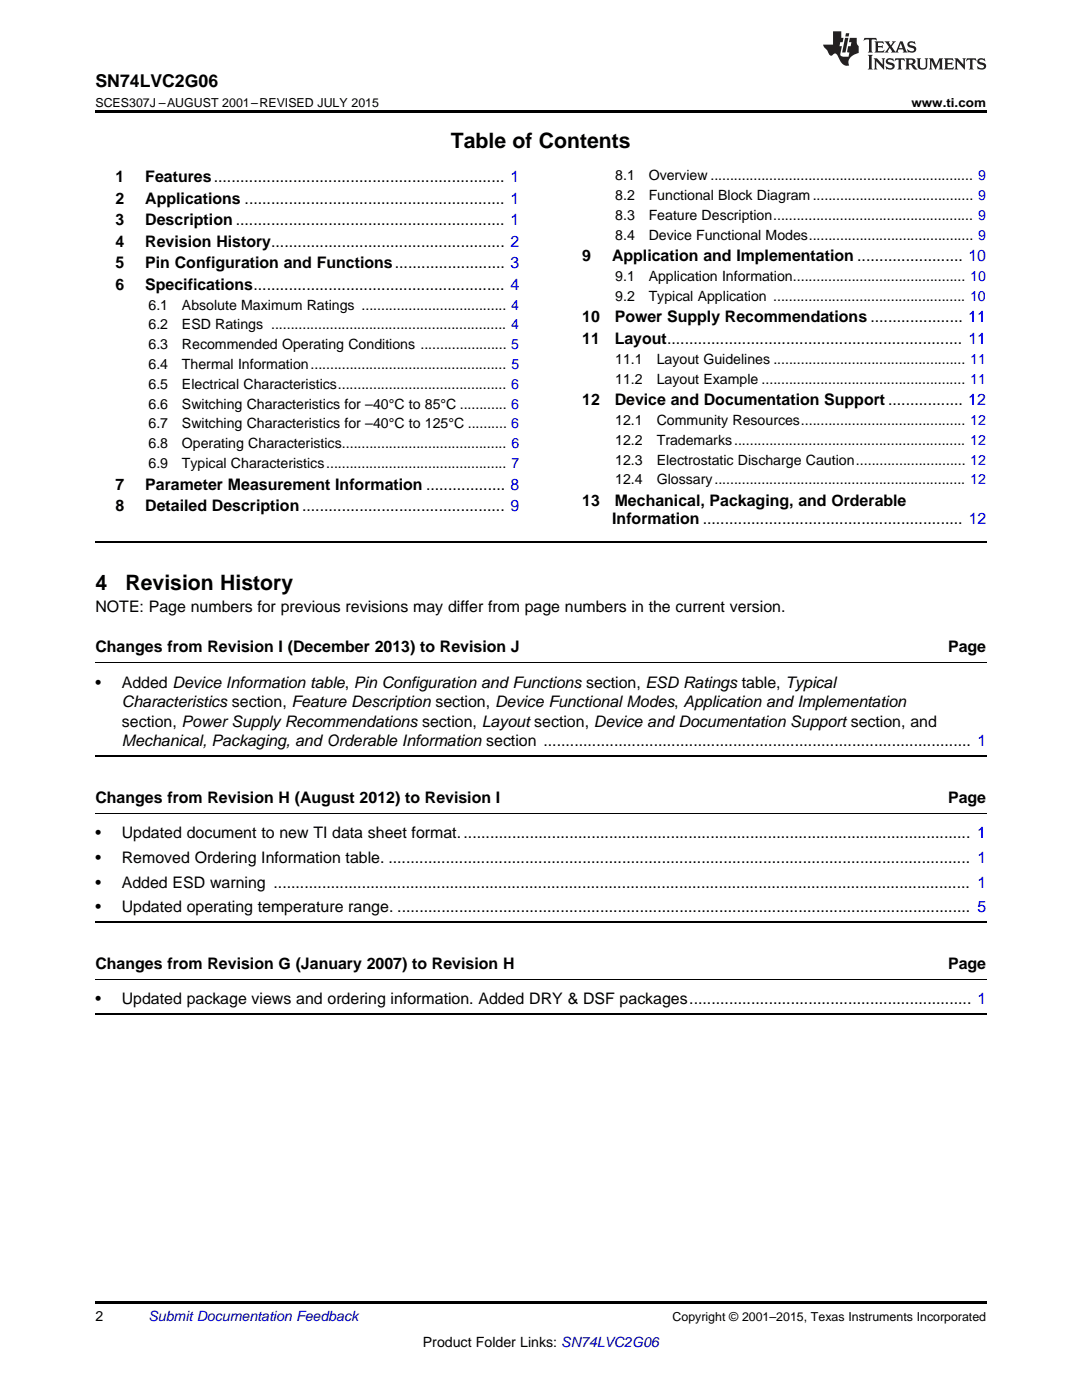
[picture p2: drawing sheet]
<svg xmlns="http://www.w3.org/2000/svg" width="216mm" height="279mm" viewBox="0 0 216 279" stroke-linecap="round" stroke-linejoin="round" font-family="sans-serif">
<defs><g id="words">
<g font-size="4.2">
<text x="90" y="29.6">Table of Contents</text>
<text x="19" y="117.8">4</text>
<text x="25" y="117.8">Revision History</text>
</g>
<text font-size="3.5" x="19" y="17.3">SN74LVC2G06</text>
<g font-size="3.2">
<text x="23" y="36.3">1</text>
<text x="23" y="40.6">2</text>
<text x="29" y="36.3">Features.................................................................. 1</text>
<text x="29" y="40.6">Applications ........................................................... 1</text>
<text x="23" y="44.9">3</text>
<text x="29" y="44.9">Description ............................................................. 1</text>
<text x="23" y="49.2">4</text>
<text x="23" y="53.6">5</text>
<text x="29" y="49.2">Revision History..................................................... 2</text>
<text x="29" y="53.6">Pin Configuration and Functions......................... 3</text>
<text x="116.2" y="52.1">9</text>
<text x="122.1" y="52.1">Application and Implementation ........................ 10</text>
<text x="23" y="57.9">6</text>
<text x="29" y="57.9">Specifications......................................................... 4</text>
<text x="116.2" y="64.3">10</text>
<text x="122.7" y="64.3">Power Supply Recommendations ..................... 11</text>
<text x="116.2" y="68.7">11</text>
<text x="122.7" y="68.7">Layout................................................................... 11</text>
<text x="116.2" y="80.9">12</text>
<text x="122.7" y="80.9">Device and Documentation Support ................. 12</text>
<text x="23" y="97.7">7</text>
<text x="29" y="97.7">Parameter Measurement Information .................. 8</text>
<text x="116.2" y="101">13</text>
<text x="122.7" y="101">Mechanical, Packaging, and Orderable</text>
<text x="23" y="102">8</text>
<text x="29" y="102">Detailed Description.............................................. 9</text>
<text x="122.2" y="104.5">Information ........................................................... 12</text>
<text x="19" y="122.1">NOTE: Page numbers for previous revisions may differ from page numbers in the current version.</text>
<text x="19" y="130.2">Changes from Revision I (December 2013) to Revision J</text>
<text x="189.2" y="130.2">Page</text>
<text x="19" y="137.3">•</text>
<text x="24.3" y="137.3">Added Device Information table, Pin Configuration and Functions section, ESD Ratings table, Typical</text>
<text x="24.3" y="141.1">Characteristics section, Feature Description section, Device Functional Modes, Application and Implementation</text>
<text x="24.3" y="145">section, Power Supply Recommendations section, Layout section, Device and Documentation Support section, and</text>
<text x="24.3" y="148.9">Mechanical, Packaging, and Orderable Information section ................................................................................................. 1</text>
<text x="19" y="160.2">Changes from Revision H (August 2012) to Revision I</text>
<text x="189.2" y="160.2">Page</text>
<text x="19" y="167.3">•</text>
<text x="24.3" y="167.3">Updated document to new TI data sheet format.................................................................................................................... 1</text>
<text x="19" y="172.2">•</text>
<text x="24.3" y="172.2">Removed Ordering Information table. .................................................................................................................................... 1</text>
<text x="19" y="177.1">•</text>
<text x="24.3" y="177.1">Added ESD warning .............................................................................................................................................................. 1</text>
<text x="19" y="182.1">•</text>
<text x="24.3" y="182.1">Updated operating temperature range. .................................................................................................................................. 5</text>
<text x="19" y="193.4">Changes from Revision G (January 2007) to Revision H</text>
<text x="189.2" y="193.4">Page</text>
<text x="19" y="200.4">•</text>
<text x="24.3" y="200.4">Updated package views and ordering information. Added DRY &amp; DSF packages................................................................ 1</text>
</g>
<g font-size="2.8">
<text x="122.8" y="36">8.1</text>
<text x="129.4" y="36">Overview ................................................................... 9</text>
<text x="122.8" y="39.9">8.2</text>
<text x="129.4" y="39.9">Functional Block Diagram......................................... 9</text>
<text x="122.8" y="43.9">8.3</text>
<text x="122.8" y="47.8">8.4</text>
<text x="129.4" y="43.9">Feature Description................................................... 9</text>
<text x="129.4" y="47.8">Device Functional Modes.......................................... 9</text>
<text x="122.8" y="56.1">9.1</text>
<text x="129.4" y="56.1">Application Information............................................ 10</text>
<text x="29.6" y="61.8">6.1</text>
<text x="29.6" y="65.8">6.2</text>
<text x="36.3" y="61.8">Absolute Maximum Ratings ..................................... 4</text>
<text x="36.3" y="65.8">ESD Ratings ............................................................ 4</text>
<text x="122.8" y="60">9.2</text>
<text x="129.4" y="60">Typical Application ................................................. 10</text>
<text x="29.6" y="69.7">6.3</text>
<text x="36.3" y="69.7">Recommended Operating Conditions ...................... 5</text>
<text x="29.6" y="73.7">6.4</text>
<text x="29.6" y="77.6">6.5</text>
<text x="36.3" y="73.7">Thermal Information.................................................. 5</text>
<text x="36.3" y="77.6">Electrical Characteristics........................................... 6</text>
<text x="122.8" y="72.6">11.1</text>
<text x="122.8" y="76.6">11.2</text>
<text x="131" y="72.6">Layout Guidelines ................................................. 11</text>
<text x="131" y="76.6">Layout Example .................................................... 11</text>
<text x="29.6" y="81.6">6.6</text>
<text x="36.3" y="81.6">Switching Characteristics for –40°C to 85°C ............ 6</text>
<text x="29.6" y="85.5">6.7</text>
<text x="29.6" y="89.5">6.8</text>
<text x="36.3" y="85.5">Switching Characteristics for –40°C to 125°C .......... 6</text>
<text x="36.3" y="89.5">Operating Characteristics.......................................... 6</text>
<text x="122.8" y="84.8">12.1</text>
<text x="122.8" y="88.8">12.2</text>
<text x="131" y="84.8">Community Resources.......................................... 12</text>
<text x="131" y="88.8">Trademarks........................................................... 12</text>
<text x="29.6" y="93.4">6.9</text>
<text x="36.3" y="93.4">Typical Characteristics.............................................. 7</text>
<text x="122.8" y="92.7">12.3</text>
<text x="131" y="92.7">Electrostatic Discharge Caution............................ 12</text>
<text x="122.8" y="96.7">12.4</text>
<text x="131" y="96.7">Glossary................................................................ 12</text>
<text x="19" y="263.6">2</text>
<text x="84.4" y="268.9">Product Folder Links: SN74LVC2G06</text>
</g>
<text font-size="2.8" fill="#0000c8" x="29.6" y="263.6">Submit Documentation Feedback</text>
<g font-size="2.5">
<text x="19" y="21.4">SCES307J –AUGUST 2001–REVISED JULY 2015</text>
<text x="181.9" y="21.4">www.ti.com</text>
<text x="134.2" y="263.6">Copyright © 2001–2015, Texas Instruments Incorporated</text>
</g>
</g></defs>
<path d="M19 22h177.8v.5h-177.8zM19 259.7h177.8v.5h-177.8z" fill="#000"/>
<path d="M19 108.2h177.8M19 150.8h177.8M19 184h177.8M19 202.4h177.8" fill="none" stroke="#000" stroke-width=".35"/>
<path d="M19 132.3h177.8M19 162.3h177.8M19 195.4h177.8" fill="none" stroke="#000" stroke-width=".2"/>
<g fill="#231f20">
<path d="M172.5 7.6l-.1 .5 .4-.2h.6v.1v2.1l-.2 .4h.9l-.2-.4v-2.1l.1-.1h.5l.5 .2-.2-.5zM174.5 8.3l.2 .3v1.5l-.2 .4h1.8l.2-.6a1.04 1.04 0 0 1-1.3 .2v-.7h.6l.3 .2v-.6l-.3 .2h-.6v-.6l.8-.1 .4 .3-.2-.5zM176.5 8.3l.9 1.1-.9 1.1h.8l-.2-.2 .4-.7 .5 .7-.2 .2h1.5l-.2-.2 .2-.4h.9l.1 .4-.2 .2h1l-.3-.3-.7-1.9h-.5l-.9 2-.8-1 .9-1h-.8l.1 .3-.4 .5-.3-.6 .1-.2zM179.7 8.6l.4 1h-.7zM181.3 8.4a.63 .63 0 0 0-.2 .7 .63 .63 0 0 0 .6 .4l.6 .2 .1 .2a.75 .75 0 0 1-.7 .4 .75 .75 0 0 1-.6-.5l.1 .7 .1-.1a1.11 1.11 0 0 0 1.5-.6 1.13 1.13 0 0 0-1.2-.8l-.1-.4a1.04 1.04 0 0 1 1.2 .2l-.2-.5-.2 .1-.4-.2zM173.2 10.9l.2 .4v2.2l-.2 .4h1l-.3-.4v-2.2l.3-.4zM174.3 11.6l.3 .4v1.5l-.3 .4h.8l-.2-.4v-1.3l1.5 1.7v-1.9l.2-.4h-.7l.2 .4v.9l-1.1-1.3zM177 11.8a.62 .62 0 0 0-.2 .7 .62 .62 0 0 0 .6 .4l.6 .1 .1 .3a.76 .76 0 0 1-.7 .3 .76 .76 0 0 1-.7-.4l.2 .7 .1-.1a1.11 1.11 0 0 0 1.5-.6 1.13 1.13 0 0 0-1.2-.8l-.1-.4a1.04 1.04 0 0 1 1.2 .2l-.2-.6-.2 .1-.5-.1zM178.7 11.6l-.2 .6a.61 .61 0 0 1 .8-.3v1.6l-.2 .4h.9l-.2-.4v-1.6a.63 .63 0 0 1 .7 .3l-.1-.6zM180.6 11.6l.3 .4v1.5l-.3 .4h1l-.2-.2-.1-.8 .6 .2a.76 .76 0 0 0 1.2 .7l-1-1a.58 .58 0 0 0 .6-.5 .58 .58 0 0 0-.5-.6zM181.4 11.9h.1a.45 .45 0 0 1 .5 .1 .45 .45 0 0 1 .1 .5l-.8 .2zM182.9 11.6l.2 .2a2.17 2.17 0 0 0 .3 1.9 .99 .99 0 0 0 1.6-.6v-1.1l.2-.4h-.7l.2 .2a1.92 1.92 0 0 1-.2 1.8 .6 .6 0 0 1-.9-.5v-1.1l.2-.4zM185.4 11.6l.2 .4v1.5l-.2 .4h.7l-.2-.4v-1.4l.8 1.8 .8-1.8v1.4l-.2 .4h.9l-.2-.4v-1.5l.2-.4h-.8l-.6 1.5-.6-1.5zM188.4 11.6l.2 .4v1.5l-.2 .4h1.8l.1-.6a1.04 1.04 0 0 1-1.2 .1v-.6h.5l.4 .2v-.6l-.4 .2h-.5v-.7h.8l.3 .3-.1-.6zM190.5 11.6l.2 .4v1.5l-.2 .4h.7l-.2-.4v-1.3l1.5 1.7v-1.9l.2-.4h-.7l.2 .4v.9l-1.1-1.3zM192.9 11.6l-.1 .6a.61 .61 0 0 1 .7-.3l.1 1.6-.3 .4h1l-.3-.4 .1-1.6a.63 .63 0 0 1 .7 .3l-.1-.6zM195.2 11.8a.62 .62 0 0 0-.2 .7 .62 .62 0 0 0 .6 .4l.6 .1 .1 .3a.76 .76 0 0 1-.7 .3 .76 .76 0 0 1-.6-.4l.1 .7 .1-.1a1.11 1.11 0 0 0 1.6-.6 1.13 1.13 0 0 0-1.3-.8l-.1-.4a1.04 1.04 0 0 1 1.2 .2l-.1-.6-.2 .1-.5-.1z"/>
<path d="M166.2 6.3v2.6h-1.9v.4l.8 .9a.91 .91 0 0 0 1 .8 .56 .56 0 0 1 .5-.3 .56 .56 0 0 1 .5 .3l.4 .8a1.53 1.53 0 0 0 1.9 1.2 1.54 1.54 0 0 1 1-2.1l.9-.3v-1.4a1.52 1.52 0 0 1-.4-1.6h-1.3l-.2 .8h.5l-.2 .8h-.5l-.1 1v.2l.4 .1-.2 .8a1.93 1.93 0 0 1-1.6-.3l.3-1.8h-.5l.2-.8h.4l.2-.8h-.4v-1.3zM168.6 7.6l-.6 2.9h.7l.6-2.9zM168.8 6.6l-.1 .7h.6l.2-.7z"/>
</g>
<use href="#words"/>
</svg>
